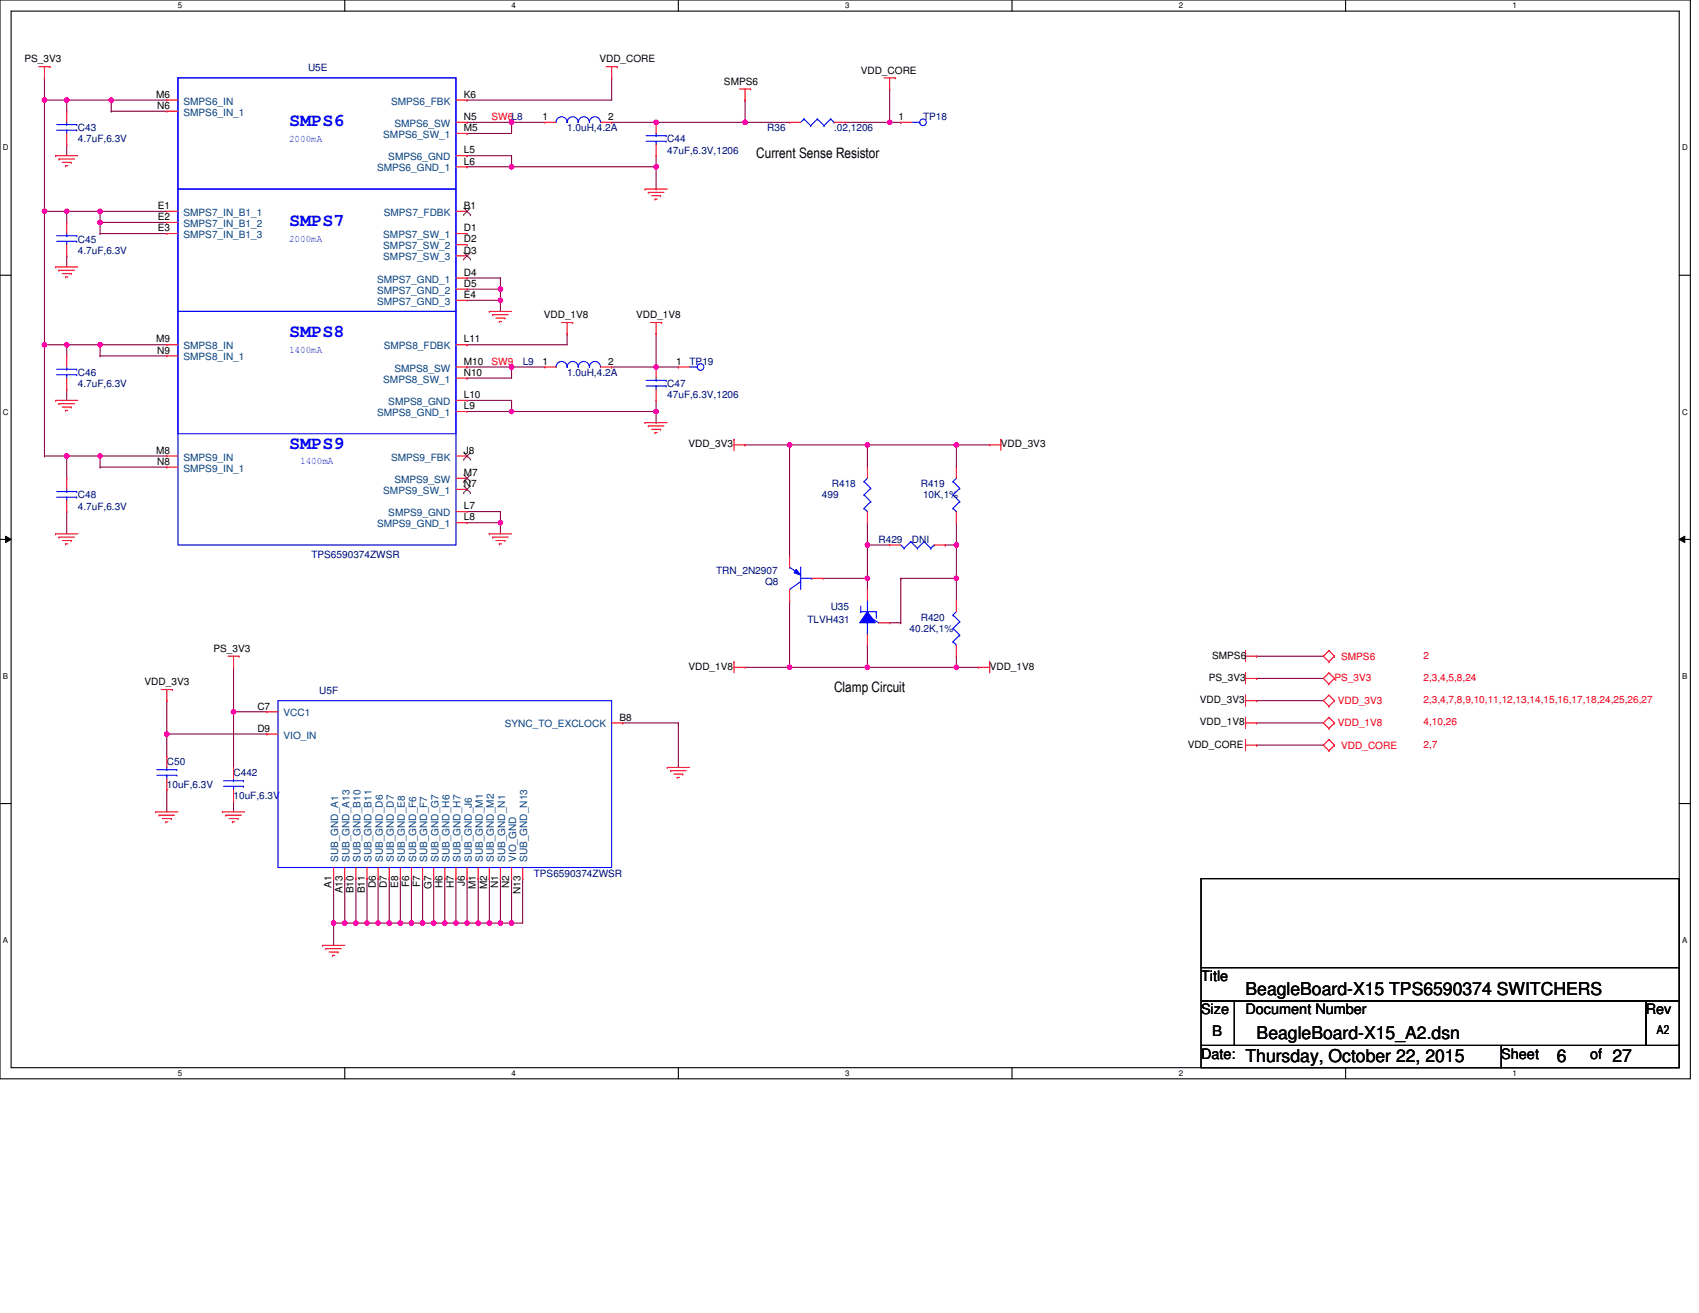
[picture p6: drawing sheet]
<svg xmlns="http://www.w3.org/2000/svg" width="279mm" height="216mm" viewBox="0 0 279 216" stroke-linecap="round" stroke-linejoin="round" font-family="sans-serif">
<defs><g id="words">
<g font-size="2.9" fill="#00f">
<text x="47.5" y="20.7">SMPS6</text>
<text x="47.5" y="37.2">SMPS7</text>
<text x="47.5" y="55.5">SMPS8</text>
<text x="47.5" y="73.8">SMPS9</text>
</g>
<g font-size="2.9">
<text x="204.8" y="163.6">BeagleBoard-X15 TPS6590374 SWITCHERS</text>
<text x="206.7" y="170.9">BeagleBoard-X15_A2.dsn</text>
<text x="204.8" y="174.5">Thursday, October 22, 2015</text>
<text x="256" y="174.5">6</text>
<text x="265.2" y="174.5">27</text>
</g>
<g font-size="2.4">
<text x="124.4" y="26">Current Sense Resistor</text>
<text x="137.2" y="113.7">Clamp Circuit</text>
<text x="197.5" y="161.3">Title</text>
<text x="197.5" y="166.7">Size</text>
<text x="204.8" y="166.7">Document Number</text>
<text x="270.7" y="166.7">Rev</text>
<text x="199.3" y="170.4">B</text>
<text x="197.5" y="174.1">Date:</text>
<text x="246.9" y="174.1">Sheet</text>
<text x="261.5" y="174.1">of</text>
</g>
<text font-size="2" x="272.5" y="170.1">A2</text>
<g font-size="1.6">
<text x="4" y="10.3">PS_3V3</text>
<text x="98.6" y="10.3">VDD_CORE</text>
<text x="25.7" y="16.1">M6</text>
<text x="25.9" y="17.9">N6</text>
<text x="76.3" y="16.1">K6</text>
<text x="119.1" y="13.9">SMPS6</text>
<text x="141.5" y="12.1">VDD_CORE</text>
<text x="76.3" y="19.7">N5</text>
<text x="76.3" y="21.6">M5</text>
<text x="89.2" y="19.7">1</text>
<text x="100" y="19.7">2</text>
<text x="147.8" y="19.7">1</text>
<text x="76.3" y="25.2">L5</text>
<text x="76.3" y="27.1">L6</text>
<text x="26" y="34.4">E1</text>
<text x="76.3" y="34.4">B1</text>
<text x="26" y="36.2">E2</text>
<text x="26" y="38">E3</text>
<text x="76.3" y="38">D1</text>
<text x="76.3" y="39.9">D2</text>
<text x="76.3" y="41.7">D3</text>
<text x="76.3" y="45.3">D4</text>
<text x="76.3" y="47.2">D5</text>
<text x="76.3" y="49">E4</text>
<text x="89.4" y="52.3">VDD_1V8</text>
<text x="104.6" y="52.3">VDD_1V8</text>
<text x="25.7" y="56.3">M9</text>
<text x="25.9" y="58.1">N9</text>
<text x="76.3" y="56.3">L11</text>
<text x="76.3" y="60">M10</text>
<text x="89.2" y="60">1</text>
<text x="100" y="60">2</text>
<text x="111.2" y="60">1</text>
<text x="76.3" y="61.8">N10</text>
<text x="76.3" y="65.5">L10</text>
<text x="76.3" y="67.3">L9</text>
<text x="25.7" y="74.6">M8</text>
<text x="25.9" y="76.4">N8</text>
<text x="76.3" y="74.6">J8</text>
<text x="113.2" y="73.5">VDD_3V3</text>
<text x="164.6" y="73.5">VDD_3V3</text>
<text x="76.3" y="78.3">M7</text>
<text x="76.3" y="80.1">N7</text>
<text x="76.3" y="83.7">L7</text>
<text x="76.3" y="85.6">L8</text>
<text x="35.1" y="107.2">PS_3V3</text>
<text x="23.8" y="112.7">VDD_3V3</text>
<text x="113.2" y="110.1">VDD_1V8</text>
<text x="162.8" y="110.1">VDD_1V8</text>
<text x="198.8" y="111.9">PS_3V3</text>
<text x="199.3" y="108.3">SMPS6</text>
<text x="42.3" y="116.7">C7</text>
<text x="101.9" y="118.5">B8</text>
<text x="197.3" y="119.3">VDD_1V8</text>
<text x="197.3" y="115.6">VDD_3V3</text>
<text x="42.3" y="120.3">D9</text>
<text x="195.3" y="122.9">VDD_CORE</text>
<text x="54.5" y="146" transform="rotate(-90 54.5 146)">A1</text>
<text x="56.3" y="146.9" transform="rotate(-90 56.3 146.9)">A13</text>
<text x="58.1" y="146.9" transform="rotate(-90 58.1 146.9)">B10</text>
<text x="60" y="146.9" transform="rotate(-90 60 146.9)">B11</text>
<text x="61.8" y="146" transform="rotate(-90 61.8 146)">D6</text>
<text x="63.6" y="146" transform="rotate(-90 63.6 146)">D7</text>
<text x="65.5" y="146" transform="rotate(-90 65.5 146)">E8</text>
<text x="67.3" y="145.9" transform="rotate(-90 67.3 145.9)">F6</text>
<text x="69.1" y="145.9" transform="rotate(-90 69.1 145.9)">F7</text>
<text x="70.9" y="146.1" transform="rotate(-90 70.9 146.1)">G7</text>
<text x="72.8" y="146" transform="rotate(-90 72.8 146)">H6</text>
<text x="74.6" y="146" transform="rotate(-90 74.6 146)">H7</text>
<text x="76.4" y="145.7" transform="rotate(-90 76.4 145.7)">J6</text>
<text x="78.3" y="146.2" transform="rotate(-90 78.3 146.2)">M1</text>
<text x="80.1" y="146.2" transform="rotate(-90 80.1 146.2)">M2</text>
<text x="81.9" y="146" transform="rotate(-90 81.9 146)">N1</text>
<text x="83.7" y="146" transform="rotate(-90 83.7 146)">N2</text>
<text x="85.6" y="147" transform="rotate(-90 85.6 147)">N13</text>
</g>
<g font-size="1.6" fill="#000080">
<text x="50.7" y="11.7">U5E</text>
<text x="12.8" y="21.6">C43</text>
<text x="12.8" y="23.4">4.7uF,6.3V</text>
<text x="93.3" y="21.6">1.0uH,4.2A</text>
<text x="109.7" y="23.4">C44</text>
<text x="126.2" y="21.6">R36</text>
<text x="137.2" y="21.6">.02,1206</text>
<text x="151.8" y="19.8">TP18</text>
<text x="109.7" y="25.3">47uF,6.3V,1206</text>
<text x="12.8" y="39.9">C45</text>
<text x="12.8" y="41.7">4.7uF,6.3V</text>
<text x="12.8" y="61.8">C46</text>
<text x="12.8" y="63.7">4.7uF,6.3V</text>
<text x="86" y="60">L9</text>
<text x="93.3" y="61.8">1.0uH,4.2A</text>
<text x="109.7" y="63.7">C47</text>
<text x="109.7" y="65.5">47uF,6.3V,1206</text>
<text x="113.4" y="60">TP19</text>
<text x="12.8" y="82">C48</text>
<text x="12.8" y="83.8">4.7uF,6.3V</text>
<text x="135.1" y="82">499</text>
<text x="136.8" y="80.1">R418</text>
<text x="151.4" y="80.1">R419</text>
<text x="151.8" y="82">10K,1%</text>
<text x="144.5" y="89.3">R429</text>
<text x="150" y="89.3">DNI</text>
<text x="51.2" y="91.8">TPS6590374ZWSR</text>
<text x="117.8" y="94.4">TRN_2N2907</text>
<text x="125.8" y="96.2">Q8</text>
<text x="136.6" y="100.2">U35</text>
<text x="132.8" y="102.4">TLVH431</text>
<text x="149.6" y="103.9">40.2K,1%</text>
<text x="151.4" y="102.1">R420</text>
<text x="52.5" y="114.1">U5F</text>
<text x="27.4" y="125.8">C50</text>
<text x="27.4" y="129.5">10uF,6.3V</text>
<text x="38.4" y="127.7">C442</text>
<text x="38.4" y="131.3">10uF,6.3V</text>
<text x="87.8" y="144.1">TPS6590374ZWSR</text>
</g>
<g font-size="1.6" fill="#004080">
<text x="30.2" y="17.2">SMPS6_IN</text>
<text x="64.3" y="17.2">SMPS6_FBK</text>
<text x="30.2" y="19">SMPS6_IN_1</text>
<text x="63" y="22.7">SMPS6_SW_1</text>
<text x="64.9" y="20.9">SMPS6_SW</text>
<text x="62" y="28.2">SMPS6_GND_1</text>
<text x="63.9" y="26.3">SMPS6_GND</text>
<text x="30.2" y="35.5">SMPS7_IN_B1_1</text>
<text x="63.1" y="35.5">SMPS7_FDBK</text>
<text x="30.2" y="37.3">SMPS7_IN_B1_2</text>
<text x="30.2" y="39.1">SMPS7_IN_B1_3</text>
<text x="63" y="39.1">SMPS7_SW_1</text>
<text x="63" y="41">SMPS7_SW_2</text>
<text x="62" y="46.5">SMPS7_GND_1</text>
<text x="63" y="42.8">SMPS7_SW_3</text>
<text x="62" y="48.3">SMPS7_GND_2</text>
<text x="62" y="50.1">SMPS7_GND_3</text>
<text x="30.2" y="57.4">SMPS8_IN</text>
<text x="30.2" y="59.3">SMPS8_IN_1</text>
<text x="63.1" y="57.4">SMPS8_FDBK</text>
<text x="63" y="62.9">SMPS8_SW_1</text>
<text x="64.9" y="61.1">SMPS8_SW</text>
<text x="62" y="68.4">SMPS8_GND_1</text>
<text x="63.9" y="66.6">SMPS8_GND</text>
<text x="30.2" y="75.7">SMPS9_IN</text>
<text x="30.2" y="77.6">SMPS9_IN_1</text>
<text x="64.3" y="75.7">SMPS9_FBK</text>
<text x="63" y="81.2">SMPS9_SW_1</text>
<text x="64.9" y="79.4">SMPS9_SW</text>
<text x="62" y="86.7">SMPS9_GND_1</text>
<text x="63.9" y="84.9">SMPS9_GND</text>
<text x="46.6" y="117.8">VCC1</text>
<text x="83" y="119.6">SYNC_TO_EXCLOCK</text>
<text x="46.6" y="121.4">VIO_IN</text>
<text x="55.6" y="141.7" transform="rotate(-90 55.6 141.7)">SUB_GND_A1</text>
<text x="57.5" y="141.7" transform="rotate(-90 57.5 141.7)">SUB_GND_A13</text>
<text x="59.3" y="141.7" transform="rotate(-90 59.3 141.7)">SUB_GND_B10</text>
<text x="61.1" y="141.7" transform="rotate(-90 61.1 141.7)">SUB_GND_B11</text>
<text x="62.9" y="141.7" transform="rotate(-90 62.9 141.7)">SUB_GND_D6</text>
<text x="64.8" y="141.7" transform="rotate(-90 64.8 141.7)">SUB_GND_D7</text>
<text x="66.6" y="141.7" transform="rotate(-90 66.6 141.7)">SUB_GND_E8</text>
<text x="68.4" y="141.7" transform="rotate(-90 68.4 141.7)">SUB_GND_F6</text>
<text x="70.3" y="141.7" transform="rotate(-90 70.3 141.7)">SUB_GND_F7</text>
<text x="72.1" y="141.7" transform="rotate(-90 72.1 141.7)">SUB_GND_G7</text>
<text x="73.9" y="141.7" transform="rotate(-90 73.9 141.7)">SUB_GND_H6</text>
<text x="75.7" y="141.7" transform="rotate(-90 75.7 141.7)">SUB_GND_H7</text>
<text x="77.6" y="141.7" transform="rotate(-90 77.6 141.7)">SUB_GND_J6</text>
<text x="79.4" y="141.7" transform="rotate(-90 79.4 141.7)">SUB_GND_M1</text>
<text x="81.2" y="141.7" transform="rotate(-90 81.2 141.7)">SUB_GND_M2</text>
<text x="83.1" y="141.7" transform="rotate(-90 83.1 141.7)">SUB_GND_N1</text>
<text x="84.9" y="141.7" transform="rotate(-90 84.9 141.7)">VIO_GND</text>
<text x="86.7" y="141.7" transform="rotate(-90 86.7 141.7)">SUB_GND_N13</text>
</g>
<g font-size="1.6" fill="#00f">
<text x="47.5" y="23.3">2000mA</text>
<text x="47.5" y="39.8">2000mA</text>
<text x="47.5" y="58.1">1400mA</text>
<text x="49.4" y="76.4">1400mA</text>
</g>
<g font-size="1.6" fill="#f00">
<text x="80.8" y="19.7">SW6L8</text>
<text x="80.8" y="60">SW9</text>
<text x="219.5" y="111.9">PS_3V3</text>
<text x="220.6" y="108.5">SMPS6</text>
<text x="234.1" y="108.3">2</text>
<text x="234.1" y="111.9">2,3,4,5,8,24</text>
<text x="220" y="119.4">VDD_1V8</text>
<text x="220" y="115.8">VDD_3V3</text>
<text x="234.1" y="119.3">4,10,26</text>
<text x="234.1" y="115.6">2,3,4,7,8,9,10,11,12,13,14,15,16,17,18,24,25,26,27</text>
<text x="220.6" y="123.1">VDD_CORE</text>
<text x="234.1" y="122.9">2,7</text>
</g>
<g font-size="1.3">
<text x="29.3" y="1.4">5</text>
<text x="84.1" y="1.4">4</text>
<text x="139" y="1.4">3</text>
<text x="193.9" y="1.4">2</text>
<text x="248.7" y="1.4">1</text>
<text x=".5" y="24.7">D</text>
<text x="276.6" y="24.7">D</text>
<text x=".5" y="68.2">C</text>
<text x="276.6" y="68.2">C</text>
<text x=".5" y="111.6">B</text>
<text x="276.6" y="111.6">B</text>
<text x=".5" y="155">A</text>
<text x="276.6" y="155">A</text>
<text x="29.3" y="176.9">5</text>
<text x="84.1" y="176.9">4</text>
<text x="139" y="176.9">3</text>
<text x="193.9" y="176.9">2</text>
<text x="248.7" y="176.9">1</text>
</g>
</g></defs>
<path d="M0 0h278v177.4h-278zM1.8 1.8h274.3v173.8h-274.3z" fill="none" stroke="#000" stroke-width=".18"/>
<g fill="#fff">
<path d="M29.3 .2h.7v1.4h-.7z"/>
<path d="M29.3 175.7h.7v1.5h-.7z"/>
</g>
<path d="M56.7 0v1.8M56.7 175.6v1.8" fill="none" stroke="#000" stroke-width=".18"/>
<g fill="#fff">
<path d="M84.1 .2h.8v1.4h-.8z"/>
<path d="M84.1 175.7h.8v1.5h-.8z"/>
</g>
<path d="M111.6 0v1.8M111.6 175.6v1.8" fill="none" stroke="#000" stroke-width=".18"/>
<g fill="#fff">
<path d="M139 .2h.7v1.4h-.7z"/>
<path d="M139 175.7h.7v1.5h-.7z"/>
</g>
<path d="M166.4 0v1.8M166.4 175.6v1.8" fill="none" stroke="#000" stroke-width=".18"/>
<g fill="#fff">
<path d="M193.9 .2h.7v1.4h-.7z"/>
<path d="M193.9 175.7h.7v1.5h-.7z"/>
</g>
<path d="M221.3 0v1.8M221.3 175.6v1.8" fill="none" stroke="#000" stroke-width=".18"/>
<g fill="#fff">
<path d="M248.7 .2h.8v1.4h-.8z"/>
<path d="M248.7 175.7h.8v1.5h-.8z"/>
<path d="M.5 23.5h.9v1.5h-.9z"/>
<path d="M276.6 23.5h1v1.5h-1z"/>
<path d="M.5 67h.9v1.4h-.9z"/>
<path d="M276.6 67h1v1.4h-1z"/>
</g>
<path d="M0 45.3h1.8M276.1 45.3h1.9" fill="none" stroke="#000" stroke-width=".18"/>
<g fill="#fff">
<path d="M.5 110.4h.8v1.5h-.8z"/>
<path d="M276.6 110.4h.9v1.5h-.9z"/>
</g>
<path d="M0 88.7h1.8M276.1 88.7h1.9" fill="none" stroke="#000" stroke-width=".18"/>
<path d="M.9 88.2l.9 .5-.9 .5zM276.1 88.7l1-.5v1z" fill="#000"/>
<path d="M.9 88.2l.9 .5-.9 .5zM276.1 88.7l1-.5v1z" fill="none" stroke="#000" stroke-width=".16"/>
<g fill="#fff">
<path d="M.5 153.8h.8v1.5h-.8z"/>
<path d="M276.6 153.8h.9v1.5h-.9z"/>
</g>
<path d="M0 132.1h1.8M276.1 132.1h1.9" fill="none" stroke="#000" stroke-width=".18"/>
<path d="M54.9 151.8h.1M54.9 151.8v3.6M78.6 144.5h.1M78.6 144.5v7.3M80.5 151.8h.1M80.5 144.5h.1M80.5 144.5v7.3M82.3 144.5h.1M82.3 144.5v7.3h-1.8M84.1 151.8h.1M86 144.5h.1M86 144.5v7.3h-1.9" fill="none" stroke="#800040" stroke-width=".18"/>
<circle cx="78.6" cy="151.8" r=".37" fill="#f0f"/>
<circle cx="78.6" cy="151.8" r=".37" fill="none" stroke="#f0f" stroke-width=".18"/>
<path d="M54.9 144.5h.1M54.9 144.5v7.3M76.8 151.8h.1M76.8 151.8h1.8" fill="none" stroke="#800040" stroke-width=".18"/>
<circle cx="54.9" cy="151.8" r=".37" fill="#f0f"/>
<circle cx="54.9" cy="151.8" r=".37" fill="none" stroke="#f0f" stroke-width=".18"/>
<path d="M56.7 144.5h.1M56.7 144.5v7.3M58.5 144.5h.1M58.5 151.8h.1M58.5 144.5v7.3M58.5 151.8h1.9" fill="none" stroke="#800040" stroke-width=".18"/>
<circle cx="60.3" cy="151.8" r=".37" fill="#f0f"/>
<circle cx="60.3" cy="151.8" r=".37" fill="none" stroke="#f0f" stroke-width=".18"/>
<path d="M60.4 144.5h.1M60.4 144.5v7.3M62.2 144.5h.1M62.2 144.5v7.3M64 144.5h.1M64 151.8h.1M64 144.5v7.3M64 151.8h1.8" fill="none" stroke="#800040" stroke-width=".18"/>
<circle cx="65.8" cy="151.8" r=".37" fill="#f0f"/>
<circle cx="65.8" cy="151.8" r=".37" fill="none" stroke="#f0f" stroke-width=".18"/>
<circle cx="64" cy="151.8" r=".37" fill="#f0f"/>
<circle cx="64" cy="151.8" r=".37" fill="none" stroke="#f0f" stroke-width=".18"/>
<g fill="none" stroke="#800040" stroke-width=".18">
<path d="M65.8 144.5h.1M65.8 144.5v7.3M67.7 144.5h.1M67.7 144.5v7.3M69.5 144.5h.1M69.5 144.5v7.3M71.3 144.5h.1M71.3 144.5v7.3M73.2 144.5h.1M73.2 144.5v7.3M75 144.5h.1M75 151.8h.1"/>
<path d="M75 144.5v7.3M75 151.8h1.8"/>
</g>
<circle cx="76.8" cy="151.8" r=".37" fill="#f0f"/>
<circle cx="76.8" cy="151.8" r=".37" fill="none" stroke="#f0f" stroke-width=".18"/>
<circle cx="75" cy="151.8" r=".37" fill="#f0f"/>
<circle cx="75" cy="151.8" r=".37" fill="none" stroke="#f0f" stroke-width=".18"/>
<path d="M71.3 151.8h.1M71.3 151.8h1.9" fill="none" stroke="#800040" stroke-width=".18"/>
<circle cx="73.1" cy="151.8" r=".37" fill="#f0f"/>
<circle cx="73.1" cy="151.8" r=".37" fill="none" stroke="#f0f" stroke-width=".18"/>
<path d="M76.8 144.5h.1M76.8 144.5v7.3M82.3 151.8h.1M84.1 144.5h.1M84.1 144.5v7.3h-1.8" fill="none" stroke="#800040" stroke-width=".18"/>
<circle cx="84.1" cy="151.8" r=".37" fill="#f0f"/>
<circle cx="84.1" cy="151.8" r=".37" fill="none" stroke="#f0f" stroke-width=".18"/>
<circle cx="82.3" cy="151.8" r=".37" fill="#f0f"/>
<circle cx="82.3" cy="151.8" r=".37" fill="none" stroke="#f0f" stroke-width=".18"/>
<path d="M54.9 151.8h.1M54.9 151.8h1.8M69.5 151.8h.1M69.5 151.8h1.8" fill="none" stroke="#800040" stroke-width=".18"/>
<circle cx="71.3" cy="151.8" r=".37" fill="#f0f"/>
<circle cx="71.3" cy="151.8" r=".37" fill="none" stroke="#f0f" stroke-width=".18"/>
<circle cx="69.5" cy="151.8" r=".37" fill="#f0f"/>
<circle cx="69.5" cy="151.8" r=".37" fill="none" stroke="#f0f" stroke-width=".18"/>
<path d="M67.7 151.8h.1M67.7 151.8h1.8" fill="none" stroke="#800040" stroke-width=".18"/>
<circle cx="67.7" cy="151.8" r=".37" fill="#f0f"/>
<circle cx="67.7" cy="151.8" r=".37" fill="none" stroke="#f0f" stroke-width=".18"/>
<path d="M78.6 151.8h.1M78.6 151.8h1.9" fill="none" stroke="#800040" stroke-width=".18"/>
<circle cx="80.5" cy="151.8" r=".37" fill="#f0f"/>
<circle cx="80.5" cy="151.8" r=".37" fill="none" stroke="#f0f" stroke-width=".18"/>
<path d="M56.7 151.8h.1M56.7 151.8h1.8M62.2 151.8h.1M62.2 151.8h1.8M65.8 151.8h.1M65.8 151.8h1.9M73.2 151.8h.1M73.2 151.8h1.8" fill="none" stroke="#800040" stroke-width=".18"/>
<circle cx="58.5" cy="151.8" r=".37" fill="#f0f"/>
<circle cx="58.5" cy="151.8" r=".37" fill="none" stroke="#f0f" stroke-width=".18"/>
<circle cx="56.7" cy="151.8" r=".37" fill="#f0f"/>
<circle cx="56.7" cy="151.8" r=".37" fill="none" stroke="#f0f" stroke-width=".18"/>
<path d="M60.4 151.8h.1M60.4 151.8h1.8" fill="none" stroke="#800040" stroke-width=".18"/>
<circle cx="62.2" cy="151.8" r=".37" fill="#f0f"/>
<circle cx="62.2" cy="151.8" r=".37" fill="none" stroke="#f0f" stroke-width=".18"/>
<path d="M16.5 34.7h.1M16.5 34.7h10.9M11 75h.1M11 75v3.6M16.5 75h.1M16.5 75v1.8" fill="none" stroke="#800040" stroke-width=".18"/>
<circle cx="16.5" cy="34.7" r=".37" fill="#f0f"/>
<circle cx="16.5" cy="34.7" r=".37" fill="none" stroke="#f0f" stroke-width=".18"/>
<path d="M16.5 38.4h.1M16.5 38.4h10.9M16.5 58.5h.1M16.5 56.7h.1M16.5 58.5h10.9M16.5 56.7h10.9M11 75h.1M11 75h16.4M16.5 76.8h.1M16.5 75h.1M16.5 76.8h10.9" fill="none" stroke="#800040" stroke-width=".18"/>
<circle cx="16.5" cy="75" r=".37" fill="#f0f"/>
<circle cx="16.5" cy="75" r=".37" fill="none" stroke="#f0f" stroke-width=".18"/>
<circle cx="11" cy="75" r=".37" fill="#f0f"/>
<circle cx="11" cy="75" r=".37" fill="none" stroke="#f0f" stroke-width=".18"/>
<path d="M16.5 56.7h.1M16.5 56.7v1.8M11 64h.1M11 64v1.8M11 84.1h.1M11 84.1v3.7" fill="none" stroke="#800040" stroke-width=".18"/>
<circle cx="16.5" cy="56.7" r=".37" fill="#f0f"/>
<circle cx="16.5" cy="56.7" r=".37" fill="none" stroke="#f0f" stroke-width=".18"/>
<path d="M11 56.7h.1M11 56.7h5.5" fill="none" stroke="#800040" stroke-width=".18"/>
<circle cx="11" cy="56.7" r=".37" fill="#f0f"/>
<circle cx="11" cy="56.7" r=".37" fill="none" stroke="#f0f" stroke-width=".18"/>
<path d="M7.3 34.7h.1M7.3 34.7v40.3M7.3 56.7h.1M7.3 56.7h3.7M11 56.7h.1M11 56.7v1.8" fill="none" stroke="#800040" stroke-width=".18"/>
<circle cx="7.3" cy="56.7" r=".37" fill="#f0f"/>
<circle cx="7.3" cy="56.7" r=".37" fill="none" stroke="#f0f" stroke-width=".18"/>
<circle cx="7.3" cy="34.7" r=".37" fill="#f0f"/>
<circle cx="7.3" cy="34.7" r=".37" fill="none" stroke="#f0f" stroke-width=".18"/>
<path d="M7.3 34.7h.1M7.3 34.7h9.2M11 34.7h.1M11 34.7v1.9M16.5 36.6h.1M16.5 36.6v1.8" fill="none" stroke="#800040" stroke-width=".18"/>
<circle cx="11" cy="34.7" r=".37" fill="#f0f"/>
<circle cx="11" cy="34.7" r=".37" fill="none" stroke="#f0f" stroke-width=".18"/>
<path d="M16.5 36.6h.1M16.5 36.6h10.9" fill="none" stroke="#800040" stroke-width=".18"/>
<circle cx="16.5" cy="36.6" r=".37" fill="#f0f"/>
<circle cx="16.5" cy="36.6" r=".37" fill="none" stroke="#f0f" stroke-width=".18"/>
<path d="M11 16.5h.1M11 16.5v1.8M16.5 34.7h.1M16.5 34.7v1.9M11 42.1h.1M11 42.1v1.8" fill="none" stroke="#800040" stroke-width=".18"/>
<circle cx="11" cy="16.5" r=".37" fill="#f0f"/>
<circle cx="11" cy="16.5" r=".37" fill="none" stroke="#f0f" stroke-width=".18"/>
<path d="M7.3 16.5h.1M7.3 16.5v18.2" fill="none" stroke="#800040" stroke-width=".18"/>
<circle cx="7.3" cy="16.5" r=".37" fill="#f0f"/>
<circle cx="7.3" cy="16.5" r=".37" fill="none" stroke="#f0f" stroke-width=".18"/>
<path d="M7.3 16.5h.1M7.3 16.5h3.7M76.8 21.9h.1M76.8 21.9h7.3M84.1 20.1h.1M84.1 20.1h5.5M107.9 27.4h.1M107.9 25.6v1.8" fill="none" stroke="#800040" stroke-width=".18"/>
<circle cx="84.1" cy="20.1" r=".37" fill="#f0f"/>
<circle cx="84.1" cy="20.1" r=".37" fill="none" stroke="#f0f" stroke-width=".18"/>
<g fill="none" stroke="#800040" stroke-width=".18">
<path d="M7.3 12.8h.1M7.3 12.8v3.7M76.8 16.5h.1M76.8 16.5h23.8M122.5 16.5h.1M122.5 16.5v3.6M76.8 20.1h.1M76.8 27.4h.1M76.8 25.6h.1M76.8 20.1h7.3M76.8 25.6h7.3M84.1 20.1h.1"/>
<path d="M84.1 25.6h.1M84.1 20.1v1.8M84.1 25.6v1.8h-7.3M107.9 20.1h.1M107.9 20.1h21.9M122.5 20.1h.1M7.3 75h.1M7.3 75h3.7M206.7 111.6h.1M206.7 111.6h10.9"/>
</g>
<circle cx="122.5" cy="20.1" r=".37" fill="#f0f"/>
<circle cx="122.5" cy="20.1" r=".37" fill="none" stroke="#f0f" stroke-width=".18"/>
<path d="M18.3 16.5h.1M18.3 16.5h9.1" fill="none" stroke="#800040" stroke-width=".18"/>
<circle cx="18.3" cy="16.5" r=".37" fill="#f0f"/>
<circle cx="18.3" cy="16.5" r=".37" fill="none" stroke="#f0f" stroke-width=".18"/>
<g fill="none" stroke="#800040" stroke-width=".18">
<path d="M11 16.5h.1M11 16.5h7.3M18.3 18.3h.1M18.3 16.5h.1M18.3 18.3h9.1M18.3 16.5v1.8M100.6 12.8h.1M100.6 12.8v3.7M11 23.8h.1M11 23.8v1.8M139 20.1h7.3M146.3 20.1h.1"/>
<path d="M102.4 118.9h.1M102.4 118.9h9.2M111.6 118.9h.1M111.6 118.9v7.3M206.7 118.9h.1M206.7 115.2h.1M206.7 118.9h10.9M206.7 115.2h10.9M206.7 122.5h.1M206.7 122.5h10.9"/>
</g>
<circle cx="146.3" cy="20.1" r=".37" fill="#f0f"/>
<circle cx="146.3" cy="20.1" r=".37" fill="none" stroke="#f0f" stroke-width=".18"/>
<path d="M146.3 14.6v5.5M100.6 20.1h.1M100.6 20.1h7.3M146.3 20.1h.1" fill="none" stroke="#800040" stroke-width=".18"/>
<circle cx="107.9" cy="20.1" r=".37" fill="#f0f"/>
<circle cx="107.9" cy="20.1" r=".37" fill="none" stroke="#f0f" stroke-width=".18"/>
<path d="M76.8 45.7h5.5M82.3 45.7h.1M82.3 45.7v1.8M206.7 107.9h.1M206.7 107.9h10.9" fill="none" stroke="#800040" stroke-width=".18"/>
<circle cx="82.3" cy="47.5" r=".37" fill="#f0f"/>
<circle cx="82.3" cy="47.5" r=".37" fill="none" stroke="#f0f" stroke-width=".18"/>
<path d="M76.8 49.4h5.5M82.3 49.4h.1" fill="none" stroke="#800040" stroke-width=".18"/>
<circle cx="82.3" cy="49.4" r=".37" fill="#f0f"/>
<circle cx="82.3" cy="49.4" r=".37" fill="none" stroke="#f0f" stroke-width=".18"/>
<path d="M76.8 47.5h5.5M82.3 49.4h.1M82.3 47.5h.1M82.3 49.4v1.8M38.4 117h.1M38.4 109.7h.1M38.4 117h5.5M38.4 109.7v7.3M27.4 129.8h.1M27.4 129.8v3.7" fill="none" stroke="#800040" stroke-width=".18"/>
<circle cx="38.4" cy="117" r=".37" fill="#f0f"/>
<circle cx="38.4" cy="117" r=".37" fill="none" stroke="#f0f" stroke-width=".18"/>
<path d="M27.4 120.7h.1M27.4 120.7h16.5" fill="none" stroke="#800040" stroke-width=".18"/>
<circle cx="27.4" cy="120.7" r=".37" fill="#f0f"/>
<circle cx="27.4" cy="120.7" r=".37" fill="none" stroke="#f0f" stroke-width=".18"/>
<g fill="none" stroke="#800040" stroke-width=".18">
<path d="M82.3 47.5h.1M82.3 47.5v1.9M107.9 54.9h.1M107.9 54.9v5.5M76.8 62.2h.1M76.8 67.7h7.3M84.1 67.7h.1M84.1 60.4h.1M84.1 60.4v1.8h-7.3M27.4 115.2h.1M27.4 115.2v9.2M38.4 117h.1"/>
<path d="M38.4 117v9.2M27.4 120.7h.1M38.4 131.7h.1M38.4 131.7v1.8"/>
</g>
<circle cx="84.1" cy="60.3" r=".37" fill="#f0f"/>
<circle cx="84.1" cy="60.3" r=".37" fill="none" stroke="#f0f" stroke-width=".18"/>
<path d="M76.8 56.7h.1M93.3 54.9h.1M93.3 54.9v1.8h-16.5M76.8 60.4h.1M76.8 60.4h12.8M84.1 60.4h.1M100.6 60.4h.1M100.6 60.4h7.3M107.9 67.7h.1M107.9 65.8v1.9" fill="none" stroke="#800040" stroke-width=".18"/>
<circle cx="107.9" cy="60.3" r=".37" fill="#f0f"/>
<circle cx="107.9" cy="60.3" r=".37" fill="none" stroke="#f0f" stroke-width=".18"/>
<path d="M76.8 86h5.5M82.3 86h.1M82.3 86v1.8" fill="none" stroke="#800040" stroke-width=".18"/>
<circle cx="82.3" cy="85.9" r=".37" fill="#f0f"/>
<circle cx="82.3" cy="85.9" r=".37" fill="none" stroke="#f0f" stroke-width=".18"/>
<path d="M146.3 20.1h1.8M148.1 20.1h.1M107.9 69.5h.1M107.9 60.4h3.7M107.9 67.7v1.8M111.6 60.4h.1M76.8 84.1h5.5M82.3 84.1h.1M82.3 84.1v1.9" fill="none" stroke="#800040" stroke-width=".18"/>
<circle cx="107.9" cy="67.7" r=".37" fill="#f0f"/>
<circle cx="107.9" cy="67.7" r=".37" fill="none" stroke="#f0f" stroke-width=".18"/>
<path d="M76.8 65.8h7.3M84.1 65.8h.1M84.1 67.7h.1M84.1 65.8v1.9M84.1 67.7h23.8M107.9 67.7h.1" fill="none" stroke="#800040" stroke-width=".18"/>
<circle cx="84.1" cy="67.7" r=".37" fill="#f0f"/>
<circle cx="84.1" cy="67.7" r=".37" fill="none" stroke="#f0f" stroke-width=".18"/>
<path d="M84.1 27.4h23.8M107.9 27.4h.1" fill="none" stroke="#800040" stroke-width=".18"/>
<circle cx="84.1" cy="27.4" r=".37" fill="#f0f"/>
<circle cx="84.1" cy="27.4" r=".37" fill="none" stroke="#f0f" stroke-width=".18"/>
<circle cx="107.9" cy="27.4" r=".37" fill="#f0f"/>
<circle cx="107.9" cy="27.4" r=".37" fill="none" stroke="#f0f" stroke-width=".18"/>
<path d="M107.9 31.1h.1M107.9 27.4v3.7M129.8 73.2h.1M129.8 73.2h12.8M129.8 98.8h.1M129.8 98.8v10.9" fill="none" stroke="#800040" stroke-width=".18"/>
<circle cx="142.6" cy="73.1" r=".37" fill="#f0f"/>
<circle cx="142.6" cy="73.1" r=".37" fill="none" stroke="#f0f" stroke-width=".18"/>
<path d="M129.8 73.2h.1M129.8 73.2v18.2" fill="none" stroke="#800040" stroke-width=".18"/>
<circle cx="129.8" cy="73.1" r=".37" fill="#f0f"/>
<circle cx="129.8" cy="73.1" r=".37" fill="none" stroke="#f0f" stroke-width=".18"/>
<path d="M142.6 73.2h.1M142.6 73.2v3.6M142.6 73.2h14.7" fill="none" stroke="#800040" stroke-width=".18"/>
<circle cx="157.3" cy="73.1" r=".37" fill="#f0f"/>
<circle cx="157.3" cy="73.1" r=".37" fill="none" stroke="#f0f" stroke-width=".18"/>
<path d="M157.3 73.2h.1M157.3 73.2v3.6M135.3 95.1h7.3M142.6 89.6h.1M142.6 95.1h.1M142.6 86v3.6M157.3 89.6h.1M157.3 86v3.6M142.6 109.7h14.7M157.3 109.7h.1M157.3 107.9h.1M157.3 107.9v1.8" fill="none" stroke="#800040" stroke-width=".18"/>
<circle cx="142.6" cy="95.1" r=".37" fill="#f0f"/>
<circle cx="142.6" cy="95.1" r=".37" fill="none" stroke="#f0f" stroke-width=".18"/>
<path d="M157.3 109.7h.1M157.3 109.7h3.6" fill="none" stroke="#800040" stroke-width=".18"/>
<circle cx="157.3" cy="109.7" r=".37" fill="#f0f"/>
<circle cx="157.3" cy="109.7" r=".37" fill="none" stroke="#f0f" stroke-width=".18"/>
<path d="M157.3 73.2h.1M157.3 73.2h5.5M129.8 109.7h12.8M142.6 106.1h.1M142.6 109.7h.1M142.6 106.1v3.6" fill="none" stroke="#800040" stroke-width=".18"/>
<circle cx="129.8" cy="109.7" r=".37" fill="#f0f"/>
<circle cx="129.8" cy="109.7" r=".37" fill="none" stroke="#f0f" stroke-width=".18"/>
<circle cx="142.6" cy="109.7" r=".37" fill="#f0f"/>
<circle cx="142.6" cy="109.7" r=".37" fill="none" stroke="#f0f" stroke-width=".18"/>
<g fill="none" stroke="#800040" stroke-width=".18">
<path d="M122.5 73.2h.1M122.5 73.2h7.3M142.6 95.1h.1M142.6 89.6h.1M142.6 89.6v7.3M142.6 89.6h3.7M148.1 95.1h.1M148.1 95.1v7.3M148.1 95.1h9.2M157.3 95.1h.1M157.3 95.1v3.7M122.5 109.7h7.3"/>
<path d="M129.8 109.7h.1M146.3 102.4h1.8M148.1 102.4h.1"/>
</g>
<circle cx="142.6" cy="89.6" r=".37" fill="#f0f"/>
<circle cx="142.6" cy="89.6" r=".37" fill="none" stroke="#f0f" stroke-width=".18"/>
<path d="M155.4 89.6h.1M155.4 89.6h1.9M157.3 89.6h.1M157.3 89.6v5.5" fill="none" stroke="#800040" stroke-width=".18"/>
<circle cx="157.3" cy="95.1" r=".37" fill="#f0f"/>
<circle cx="157.3" cy="95.1" r=".37" fill="none" stroke="#f0f" stroke-width=".18"/>
<circle cx="157.3" cy="89.6" r=".37" fill="#f0f"/>
<circle cx="157.3" cy="89.6" r=".37" fill="none" stroke="#f0f" stroke-width=".18"/>
<g fill="none" stroke="#f00" stroke-width=".18">
<path d="M6.4 11h1.8M7.3 12.8h.1M7.3 11v1.8M8.2 11h.1M11 18.3h.1M11 18.3v1.8M27.4 16.5h.1M27.4 18.3h.1M27.4 16.5h1.9M27.4 18.3h1.9M75 16.5h1.8M76.8 16.5h.1"/>
<path d="M99.7 11h1.8M100.6 12.8h.1M100.6 11v1.8M101.5 11h.1M121.6 14.6h1.8M122.5 16.5h.1M122.5 14.6v1.9M123.4 14.6h.1M145.4 12.8h1.8M146.3 14.6h.1M146.3 12.8v1.8M147.2 12.8h.1"/>
<path d="M9.1 25.6h.1M9.1 25.6h3.7M9.7 26.1h.1M9.7 26.1h2.6M10.2 26.7h1.5M10.8 27.2h.1M10.8 27.2h.4M11 23.8h.1M11 21.9v1.9M11.7 26.7h.1M27.4 34.7h.1M27.4 36.6h.1"/>
<path d="M27.4 38.4h.1M27.4 34.7h1.9M27.4 38.4h1.9M27.4 36.6h1.9M75 25.6h1.8M75 20.1h1.8M75 21.9h1.8M75 27.4h1.8M75 34.7h1.8M75 38.4h1.8M76.8 20.1h.1M76.8 21.9h.1"/>
<path d="M76.8 25.6h.1M76.8 27.4h.1M76.8 34.7h.1M76.8 38.4h.1M89.6 20.1h.1M89.6 20.1h1.8M98.8 20.1h1.8M100.6 20.1h.1M106.1 31.1h.1M106.1 31.1h3.6M106.6 31.6h.1M106.6 31.6h2.6"/>
<path d="M107.2 32.2h1.4M107.7 32.7h.1M107.7 32.7h.4M107.9 20.1h.1M107.9 25.6h.1M107.9 20.1v1.8M107.9 23.8v1.8M108.6 32.2h.1M129.8 20.1h.1M129.8 20.1h1.9M137.2 20.1h1.8M139 20.1h.1"/>
<path d="M148.1 20.1h.1M148.1 20.1h1.9M9.1 43.9h.1M9.1 43.9h3.7M9.7 44.4h.1M9.7 44.4h2.6M10.2 45h1.5M10.8 45.5h.1M10.8 45.5h.4M11 58.5h.1M11 58.5v1.9M11.7 45h.1"/>
<path d="M27.4 56.7h.1M27.4 58.5h.1M27.4 56.7h1.9M27.4 58.5h1.9M75 40.2h1.8M75 42.1h1.8M75 45.7h1.8M75 47.5h1.8M75 49.4h1.8M75 56.7h1.8M76.8 40.2h.1M76.8 42.1h.1"/>
<path d="M76.8 45.7h.1M76.8 47.5h.1M76.8 49.4h.1M76.8 56.7h.1M80.5 51.2h.1M80.5 51.2h3.6M81 51.8h.1M81 51.8h2.6M81.6 52.3h1.4M82.1 52.9h.1M82.1 52.9h.4M83 52.3h.1"/>
<path d="M92.4 53h1.8M93.3 54.9h.1M93.3 53v1.9M94.2 53h.1M107 53h1.8M107.9 54.9h.1M107.9 53v1.9M108.8 53h.1M9.1 65.8h.1M9.1 65.8h3.7M9.7 66.4h.1M9.7 66.4h2.6"/>
<path d="M10.2 66.9h1.5M10.8 67.5h.1M10.8 67.5h.4M11 64h.1M11 78.6h.1M11 62.2v1.8M11 78.6v1.9M11.7 66.9h.1M27.4 75h.1M27.4 76.8h.1M27.4 75h1.9M27.4 76.8h1.9"/>
<path d="M75 65.8h1.8M75 60.4h1.8M75 62.2h1.8M75 67.7h1.8M75 75h1.8M75 78.6h1.8M76.8 60.4h.1M76.8 62.2h.1M76.8 65.8h.1M76.8 67.7h.1M76.8 75h.1M76.8 78.6h.1"/>
<path d="M89.6 60.4h.1M89.6 60.4h1.8M98.8 60.4h1.8M100.6 60.4h.1M106.1 69.5h.1M106.1 69.5h3.6M106.6 70h.1M106.6 70h2.6M107.2 70.6h1.4M107.7 71.1h.1M107.7 71.1h.4M107.9 60.4h.1"/>
<path d="M107.9 65.8h.1M107.9 60.4v1.8M107.9 64v1.8M108.6 70.6h.1M111.6 60.4h.1M111.6 60.4h1.8M120.7 72.2h.1M120.7 73.2h1.8M120.7 72.2v1.9M122.5 73.2h.1M142.6 76.8h.1M142.6 76.8v1.8"/>
<path d="M157.3 76.8h.1M157.3 76.8v1.8M162.8 73.2h.1M162.8 73.2h1.8M164.6 72.2h.1M164.6 72.2v1.9M9.1 87.8h.1M9.1 87.8h3.7M9.7 88.3h.1M9.7 88.3h2.6M10.2 88.9h1.5M10.8 89.4h.1"/>
<path d="M10.8 89.4h.4M11 84.1h.1M11 82.3v1.8M11.7 88.9h.1M75 80.5h1.8M75 84.1h1.8M75 86h1.8M76.8 80.5h.1M76.8 84.1h.1M76.8 86h.1M80.5 87.8h.1M80.5 87.8h3.6"/>
<path d="M81 88.3h.1M81 88.3h2.6M81.6 88.9h1.4M82.1 89.4h.1M82.1 89.4h.4M83 88.9h.1M142.6 86h.1M142.6 84.1v1.9M146.3 89.6h.1M146.3 89.6h1.8M153.6 89.6h1.8M155.4 89.6h.1"/>
<path d="M157.3 98.8h.1M157.3 86h.1M157.3 84.1v1.9M157.3 98.8v1.8M26.5 113.4h1.8M27.4 115.2h.1M27.4 113.4v1.8M28.3 113.4h.1M37.5 107.9h1.8M38.4 109.7h.1M38.4 107.9v1.8M39.3 107.9h.1"/>
<path d="M43.9 117h.1M43.9 117h1.8M100.6 118.9h1.8M102.4 118.9h.1M120.7 108.8h.1M120.7 109.7h1.8M120.7 108.8v1.8M122.5 109.7h.1M157.3 107.9h.1M157.3 106.1v1.8M160.9 109.7h.1M160.9 109.7h1.9"/>
<path d="M162.8 108.8h.1M162.8 108.8v1.8M204.8 110.6h.1M204.8 118h.1M204.8 114.3h.1M204.8 107h.1M204.8 111.6h1.9M204.8 107v1.8M204.8 110.6v1.9M204.8 114.3v1.8M204.8 118v1.8M204.8 118.9h1.9"/>
<path d="M204.8 115.2h1.9M204.8 107.9h1.9M206.7 111.6h.1M206.7 118.9h.1M206.7 115.2h.1M206.7 107.9h.1M218.5 110.6h.1M218.5 112.5h.1M218.5 118h.1M218.5 119.8h.1M218.5 114.3h.1M218.5 116.1h.1"/>
<path d="M218.5 107h.1M218.5 108.8h.1M218.5 110.6l-.9 1 .9 .9M218.5 110.6l1 1M218.5 118l-.9 .9 .9 .9M218.5 118l1 .9M218.5 114.3l-.9 .9 .9 .9M218.5 114.3l1 .9M218.5 107l-.9 .9 .9 .9M218.5 107l1 .9M219.5 111.6h.1M219.5 118.9h.1"/>
<path d="M219.5 115.2h.1M219.5 107.9h.1M219.5 111.6l-1 .9M219.5 118.9l-1 .9M219.5 115.2l-1 .9M219.5 107.9l-1 .9M25.6 133.5h.1M25.6 133.5h3.7M26.1 134h.1M26.1 134h2.6M26.7 134.6h1.5M27.2 135.1h.1"/>
<path d="M27.2 135.1h.4M27.4 124.4h.1M27.4 129.8h.1M27.4 124.4v1.8M27.4 128v1.8M28.2 134.6h.1M36.6 133.5h.1M36.6 133.5h3.6M37.1 134h.1M37.1 134h2.6M37.7 134.6h1.4M38.2 135.1h.1"/>
<path d="M38.2 135.1h.4M38.4 126.2h.1M38.4 131.7h.1M38.4 126.2v1.8M38.4 129.8v1.9M39.1 134.6h.1M43.9 120.7h.1M43.9 120.7h1.8M109.7 126.2h.1M109.7 126.2h3.7M110.3 126.7h.1M110.3 126.7h2.5"/>
<path d="M110.8 127.3h1.5M111.4 127.8h.1M111.4 127.8h.3M112.3 127.3h.1M204.8 121.6h.1M204.8 121.6v1.8M204.8 122.5h1.9M206.7 122.5h.1M218.5 121.6h.1M218.5 123.4h.1M218.5 121.6l-.9 .9 .9 .9M218.5 121.6l1 .9"/>
<path d="M219.5 122.5h.1M219.5 122.5l-1 .9M53 155.4h.1M53 155.4h3.7M53.6 156h.1M53.6 156h2.5M54.1 156.5h1.5M54.7 157.1h.1M54.7 157.1h.3M54.9 144.5h.1M54.9 142.6v1.9M55.6 156.5h.1"/>
<path d="M56.7 144.5h.1M56.7 142.6v1.9M58.5 144.5h.1M58.5 142.6v1.9M60.4 144.5h.1M60.4 142.6v1.9M62.2 144.5h.1M62.2 142.6v1.9M64 144.5h.1M64 142.6v1.9M65.8 144.5h.1M65.8 142.6v1.9"/>
<path d="M67.7 144.5h.1M67.7 142.6v1.9M69.5 144.5h.1M69.5 142.6v1.9M71.3 144.5h.1M71.3 142.6v1.9M73.2 144.5h.1M73.2 142.6v1.9M75 144.5h.1M75 142.6v1.9M76.8 144.5h.1M76.8 142.6v1.9"/>
<path d="M78.6 144.5h.1M78.6 142.6v1.9M80.5 144.5h.1M80.5 142.6v1.9M82.3 144.5h.1M82.3 142.6v1.9M84.1 144.5h.1M84.1 142.6v1.9M86 144.5h.1M86 142.6v1.9"/>
</g>
<path d="M197.5 144.5h78.6v14.6h-78.6zM197.5 159.1h78.6v5.5h-78.6zM197.5 164.6h5.5v7.3h-5.5zM197.5 171.9h49.4v3.7h-49.4zM203 164.6h67.7v7.3h-67.7zM246.9 171.9h29.2v3.7h-29.2zM270.7 164.6h5.4v7.3h-5.4z" fill="none" stroke="#000" stroke-width=".18"/>
<g fill="none" stroke="#00f" stroke-width=".18">
<path d="M29.3 12.8h45.7v76.8h-45.7zM29.3 12.8h45.7v18.3h-45.7zM132.2 19.6h.1M132.2 19.6l-.5 .5M132.2 19.6l1.1 1.1M134.4 19.6h.1M134.4 19.6l-1.1 1.1M134.4 19.6l1.1 1.1M136.6 19.6h.1M136.6 19.6l-1.1 1.1M136.6 19.6l.6 .5M9.3 21.4h3.3"/>
<path d="M9.3 20.5h3.3M11 20.5h.1M11 21.4h.1M11 20.1v.4M11 21.4v.5M12.6 21.4h.1M12.6 20.5h.1M29.3 31.1h45.7v20.1h-45.7zM91.4 20.1a.91 .91 0 0 1 1-.9 .91 .91 0 0 1 .9 .9M93.3 20.1a.91 .91 0 0 1 .9-.9 .91 .91 0 0 1 .9 .9 .91 .91 0 0 1 .9-.9 .91 .91 0 0 1 .9 .9M96.9 20.1a.91 .91 0 0 1 .9-.9 .91 .91 0 0 1 .9 .9M106.3 23.2h3.2"/>
<path d="M106.3 22.3h3.2M107.9 22.3h.1M107.9 23.2h.1M107.9 21.9v.4M107.9 23.2v.6M109.5 23.2h.1M109.5 22.3h.1M133.3 20.7h.1M135.5 20.7h.1M137.2 20.1h.1M150 20.1h1.2M151.2 20.1h.1"/>
<path d="M29.3 51.2h45.7v20.1h-45.7zM9.3 61.6h3.3M9.3 60.7h3.3M11 60.7h.1M11 61.6h.1M11 60.4v.3M11 61.6v.6M12.6 61.6h.1M12.6 60.7h.1M91.4 60.4a.91 .91 0 0 1 1-1 .91 .91 0 0 1 .9 1M93.3 60.4a.91 .91 0 0 1 .9-1 .91 .91 0 0 1 .9 1 .91 .91 0 0 1 .9-1 .91 .91 0 0 1 .9 1M96.9 60.4a.91 .91 0 0 1 .9-1 .91 .91 0 0 1 .9 1"/>
<path d="M106.3 63.5h3.2M106.3 62.5h3.2M107.9 62.5h.1M107.9 63.5h.1M107.9 62.2v.3M107.9 63.5v.5M109.5 63.5h.1M109.5 62.5h.1M113.4 60.4h1.3M114.7 60.4h.1M142.1 79.2h.1M142.1 79.2l1.1 1.1"/>
<path d="M142.6 78.6l-.5 .6M156.7 79.2h.1M156.7 79.2l1.1 1.1M157.3 78.6l-.6 .6M9.3 81.7h3.3M9.3 80.8h3.3M11 80.8h.1M11 81.7h.1M11 80.5v.3M11 81.7v.6M12.6 81.7h.1M12.6 80.8h.1"/>
<path d="M142.1 81.4h.1M142.1 83.6h.1M142.1 83.6l.5 .5M142.1 81.4l1.1 1.1M142.6 84.1h.1M142.6 98.8v1.8M143.2 80.3h.1M143.2 82.5h.1M143.2 80.3l-1.1 1.1M143.2 82.5l-1.1 1.1M148.1 89.6l.6 .6M148.7 90.2h.1"/>
<path d="M149.8 89.1h.1M149.8 89.1l-1.1 1.1M149.8 89.1l1.1 1.1M150.9 90.2h.1M152 89.1h.1M152 89.1l-1.1 1.1M152 89.1l1.1 1.1M153.1 90.2h.1M153.6 89.6h.1M153.6 89.6l-.5 .6M156.7 81.4h.1M156.7 83.6h.1"/>
<path d="M156.7 81.4l1.1 1.1M156.7 83.6l.6 .5M157.3 84.1h.1M157.8 80.3h.1M157.8 82.5h.1M157.8 80.3l-1.1 1.1M157.8 82.5l-1.1 1.1M45.7 115.2h54.9v27.4h-54.9zM142.6 100.6h.1M142.6 104.2h.1M142.6 102.4v1.8M156.7 101.1h.1"/>
<path d="M156.7 103.3h.1M156.7 105.5h.1M156.7 101.1l1.1 1.1M156.7 103.3l1.1 1.1M156.7 105.5l.6 .6M157.3 106.1h.1M157.3 100.6l-.6 .5M157.8 102.2h.1M157.8 104.4h.1M157.8 102.2l-1.1 1.1M157.8 104.4l-1.1 1.1M25.8 127.5h3.3"/>
<path d="M25.8 126.6h3.3M27.4 126.6h.1M27.4 127.5h.1M27.4 126.2v.4M27.4 127.5v.5M29.1 127.5h.1M29.1 126.6h.1M36.8 129.3h3.2M36.8 128.4h3.2M38.4 128.4h.1M38.4 129.3h.1M38.4 128v.4"/>
<path d="M38.4 129.3v.5M40 129.3h.1M40 128.4h.1"/>
<circle cx="151.8" cy="20.1" r=".54"/>
<circle cx="115.2" cy="60.3" r=".54"/>
</g>
<g fill="none" stroke="#804000" stroke-width=".16">
<path d="M76.3 35.3h.1M76.3 34.2l1.1 1.1M77.4 34.2l-1.1 1.1M77.4 35.3h.1M76.3 42.6h.1M76.3 41.5l1.1 1.1M77.4 41.5l-1.1 1.1M77.4 42.6h.1M76.3 75.5h.1M76.3 79.2h.1M76.3 74.4l1.1 1.1M76.3 78.1l1.1 1.1"/>
<path d="M76.3 79.9l1.1 1.1M77.4 74.4l-1.1 1.1M77.4 78.1l-1.1 1.1M77.4 79.9l-1.1 1.1M77.4 75.5h.1M77.4 79.2h.1M76.3 81h.1M77.4 81h.1"/>
</g>
<path d="M142.6 100.6l1.3 1.8h-2.5z" fill-rule="evenodd" fill="#00f"/>
<g fill="none" stroke="#00f" stroke-width=".18">
<path d="M129.8 93.3h.1M129.8 93.3l1.9 1.3M131.7 95.6h.1M131.7 93.3h.1M131.7 95.6l-1.9 1.3M131.7 93.3v3.6M131.7 95.1h1.8M133.5 95.1h.1M141.5 99.7v.9M141.5 100.6h.1M141.5 100.6h2.6M142.6 100.6l1.3 1.8h-2.5z"/>
<path d="M143.4 101.7h.1M143.4 101.7l1.1 .7M144.1 101.5h.1M144.1 100.6h.1M144.1 100.6v.9"/>
</g>
<path d="M142.6 96.9h.1M142.6 96.9v1.9M142.6 106.1h.1M142.6 104.2v1.9M144.5 102.4h1.8M146.3 102.4h.1" fill="none" stroke="#f00" stroke-width=".18"/>
<path d="M130.9 93.6l.8 1-1.1-.4z" fill="#00f"/>
<path d="M9.3 39.7h3.3M9.3 38.8h3.3M11 38.8h.1M11 39.7h.1M11 38.4v.4M11 39.7v.5M12.6 39.7h.1M12.6 38.8h.1M130.9 93.6l.8 1-1.1-.4z" fill="none" stroke="#00f" stroke-width=".18"/>
<path d="M11 36.6h.1M11 36.6v1.8M11 42.1h.1M11 40.2v1.9M129.8 98.8h.1M129.8 91.4h.1M129.8 91.4v1.9M129.8 96.9v1.9M133.5 95.1h1.8M135.3 95.1h.1" fill="none" stroke="#f00" stroke-width=".18"/>
<circle cx="78.6" cy="151.8" r=".37" fill="#f0f"/>
<circle cx="78.6" cy="151.8" r=".37" fill="none" stroke="#f0f" stroke-width=".18"/>
<circle cx="54.9" cy="151.8" r=".37" fill="#f0f"/>
<circle cx="54.9" cy="151.8" r=".37" fill="none" stroke="#f0f" stroke-width=".18"/>
<circle cx="60.3" cy="151.8" r=".37" fill="#f0f"/>
<circle cx="60.3" cy="151.8" r=".37" fill="none" stroke="#f0f" stroke-width=".18"/>
<circle cx="65.8" cy="151.8" r=".37" fill="#f0f"/>
<circle cx="65.8" cy="151.8" r=".37" fill="none" stroke="#f0f" stroke-width=".18"/>
<circle cx="64" cy="151.8" r=".37" fill="#f0f"/>
<circle cx="64" cy="151.8" r=".37" fill="none" stroke="#f0f" stroke-width=".18"/>
<circle cx="76.8" cy="151.8" r=".37" fill="#f0f"/>
<circle cx="76.8" cy="151.8" r=".37" fill="none" stroke="#f0f" stroke-width=".18"/>
<circle cx="75" cy="151.8" r=".37" fill="#f0f"/>
<circle cx="75" cy="151.8" r=".37" fill="none" stroke="#f0f" stroke-width=".18"/>
<circle cx="73.1" cy="151.8" r=".37" fill="#f0f"/>
<circle cx="73.1" cy="151.8" r=".37" fill="none" stroke="#f0f" stroke-width=".18"/>
<circle cx="84.1" cy="151.8" r=".37" fill="#f0f"/>
<circle cx="84.1" cy="151.8" r=".37" fill="none" stroke="#f0f" stroke-width=".18"/>
<circle cx="82.3" cy="151.8" r=".37" fill="#f0f"/>
<circle cx="82.3" cy="151.8" r=".37" fill="none" stroke="#f0f" stroke-width=".18"/>
<circle cx="71.3" cy="151.8" r=".37" fill="#f0f"/>
<circle cx="71.3" cy="151.8" r=".37" fill="none" stroke="#f0f" stroke-width=".18"/>
<circle cx="69.5" cy="151.8" r=".37" fill="#f0f"/>
<circle cx="69.5" cy="151.8" r=".37" fill="none" stroke="#f0f" stroke-width=".18"/>
<circle cx="67.7" cy="151.8" r=".37" fill="#f0f"/>
<circle cx="67.7" cy="151.8" r=".37" fill="none" stroke="#f0f" stroke-width=".18"/>
<circle cx="80.5" cy="151.8" r=".37" fill="#f0f"/>
<circle cx="80.5" cy="151.8" r=".37" fill="none" stroke="#f0f" stroke-width=".18"/>
<circle cx="58.5" cy="151.8" r=".37" fill="#f0f"/>
<circle cx="58.5" cy="151.8" r=".37" fill="none" stroke="#f0f" stroke-width=".18"/>
<circle cx="56.7" cy="151.8" r=".37" fill="#f0f"/>
<circle cx="56.7" cy="151.8" r=".37" fill="none" stroke="#f0f" stroke-width=".18"/>
<circle cx="62.2" cy="151.8" r=".37" fill="#f0f"/>
<circle cx="62.2" cy="151.8" r=".37" fill="none" stroke="#f0f" stroke-width=".18"/>
<circle cx="16.5" cy="34.7" r=".37" fill="#f0f"/>
<circle cx="16.5" cy="34.7" r=".37" fill="none" stroke="#f0f" stroke-width=".18"/>
<circle cx="16.5" cy="75" r=".37" fill="#f0f"/>
<circle cx="16.5" cy="75" r=".37" fill="none" stroke="#f0f" stroke-width=".18"/>
<circle cx="11" cy="75" r=".37" fill="#f0f"/>
<circle cx="11" cy="75" r=".37" fill="none" stroke="#f0f" stroke-width=".18"/>
<circle cx="16.5" cy="56.7" r=".37" fill="#f0f"/>
<circle cx="16.5" cy="56.7" r=".37" fill="none" stroke="#f0f" stroke-width=".18"/>
<circle cx="11" cy="56.7" r=".37" fill="#f0f"/>
<circle cx="11" cy="56.7" r=".37" fill="none" stroke="#f0f" stroke-width=".18"/>
<circle cx="7.3" cy="56.7" r=".37" fill="#f0f"/>
<circle cx="7.3" cy="56.7" r=".37" fill="none" stroke="#f0f" stroke-width=".18"/>
<circle cx="7.3" cy="34.7" r=".37" fill="#f0f"/>
<circle cx="7.3" cy="34.7" r=".37" fill="none" stroke="#f0f" stroke-width=".18"/>
<circle cx="11" cy="34.7" r=".37" fill="#f0f"/>
<circle cx="11" cy="34.7" r=".37" fill="none" stroke="#f0f" stroke-width=".18"/>
<circle cx="16.5" cy="36.6" r=".37" fill="#f0f"/>
<circle cx="16.5" cy="36.6" r=".37" fill="none" stroke="#f0f" stroke-width=".18"/>
<circle cx="11" cy="16.5" r=".37" fill="#f0f"/>
<circle cx="11" cy="16.5" r=".37" fill="none" stroke="#f0f" stroke-width=".18"/>
<circle cx="7.3" cy="16.5" r=".37" fill="#f0f"/>
<circle cx="7.3" cy="16.5" r=".37" fill="none" stroke="#f0f" stroke-width=".18"/>
<circle cx="84.1" cy="20.1" r=".37" fill="#f0f"/>
<circle cx="84.1" cy="20.1" r=".37" fill="none" stroke="#f0f" stroke-width=".18"/>
<circle cx="122.5" cy="20.1" r=".37" fill="#f0f"/>
<circle cx="122.5" cy="20.1" r=".37" fill="none" stroke="#f0f" stroke-width=".18"/>
<circle cx="18.3" cy="16.5" r=".37" fill="#f0f"/>
<circle cx="18.3" cy="16.5" r=".37" fill="none" stroke="#f0f" stroke-width=".18"/>
<circle cx="146.3" cy="20.1" r=".37" fill="#f0f"/>
<circle cx="146.3" cy="20.1" r=".37" fill="none" stroke="#f0f" stroke-width=".18"/>
<circle cx="107.9" cy="20.1" r=".37" fill="#f0f"/>
<circle cx="107.9" cy="20.1" r=".37" fill="none" stroke="#f0f" stroke-width=".18"/>
<circle cx="82.3" cy="47.5" r=".37" fill="#f0f"/>
<circle cx="82.3" cy="47.5" r=".37" fill="none" stroke="#f0f" stroke-width=".18"/>
<circle cx="82.3" cy="49.4" r=".37" fill="#f0f"/>
<circle cx="82.3" cy="49.4" r=".37" fill="none" stroke="#f0f" stroke-width=".18"/>
<circle cx="38.4" cy="117" r=".37" fill="#f0f"/>
<circle cx="38.4" cy="117" r=".37" fill="none" stroke="#f0f" stroke-width=".18"/>
<circle cx="27.4" cy="120.7" r=".37" fill="#f0f"/>
<circle cx="27.4" cy="120.7" r=".37" fill="none" stroke="#f0f" stroke-width=".18"/>
<circle cx="84.1" cy="60.3" r=".37" fill="#f0f"/>
<circle cx="84.1" cy="60.3" r=".37" fill="none" stroke="#f0f" stroke-width=".18"/>
<circle cx="107.9" cy="60.3" r=".37" fill="#f0f"/>
<circle cx="107.9" cy="60.3" r=".37" fill="none" stroke="#f0f" stroke-width=".18"/>
<circle cx="82.3" cy="85.9" r=".37" fill="#f0f"/>
<circle cx="82.3" cy="85.9" r=".37" fill="none" stroke="#f0f" stroke-width=".18"/>
<circle cx="107.9" cy="67.7" r=".37" fill="#f0f"/>
<circle cx="107.9" cy="67.7" r=".37" fill="none" stroke="#f0f" stroke-width=".18"/>
<circle cx="84.1" cy="67.7" r=".37" fill="#f0f"/>
<circle cx="84.1" cy="67.7" r=".37" fill="none" stroke="#f0f" stroke-width=".18"/>
<circle cx="84.1" cy="27.4" r=".37" fill="#f0f"/>
<circle cx="84.1" cy="27.4" r=".37" fill="none" stroke="#f0f" stroke-width=".18"/>
<circle cx="107.9" cy="27.4" r=".37" fill="#f0f"/>
<circle cx="107.9" cy="27.4" r=".37" fill="none" stroke="#f0f" stroke-width=".18"/>
<circle cx="142.6" cy="73.1" r=".37" fill="#f0f"/>
<circle cx="142.6" cy="73.1" r=".37" fill="none" stroke="#f0f" stroke-width=".18"/>
<circle cx="129.8" cy="73.1" r=".37" fill="#f0f"/>
<circle cx="129.8" cy="73.1" r=".37" fill="none" stroke="#f0f" stroke-width=".18"/>
<circle cx="157.3" cy="73.1" r=".37" fill="#f0f"/>
<circle cx="157.3" cy="73.1" r=".37" fill="none" stroke="#f0f" stroke-width=".18"/>
<circle cx="142.6" cy="95.1" r=".37" fill="#f0f"/>
<circle cx="142.6" cy="95.1" r=".37" fill="none" stroke="#f0f" stroke-width=".18"/>
<circle cx="157.3" cy="109.7" r=".37" fill="#f0f"/>
<circle cx="157.3" cy="109.7" r=".37" fill="none" stroke="#f0f" stroke-width=".18"/>
<circle cx="129.8" cy="109.7" r=".37" fill="#f0f"/>
<circle cx="129.8" cy="109.7" r=".37" fill="none" stroke="#f0f" stroke-width=".18"/>
<circle cx="142.6" cy="109.7" r=".37" fill="#f0f"/>
<circle cx="142.6" cy="109.7" r=".37" fill="none" stroke="#f0f" stroke-width=".18"/>
<circle cx="142.6" cy="89.6" r=".37" fill="#f0f"/>
<circle cx="142.6" cy="89.6" r=".37" fill="none" stroke="#f0f" stroke-width=".18"/>
<circle cx="157.3" cy="95.1" r=".37" fill="#f0f"/>
<circle cx="157.3" cy="95.1" r=".37" fill="none" stroke="#f0f" stroke-width=".18"/>
<circle cx="157.3" cy="89.6" r=".37" fill="#f0f"/>
<circle cx="157.3" cy="89.6" r=".37" fill="none" stroke="#f0f" stroke-width=".18"/>
<use href="#words"/>
</svg>
